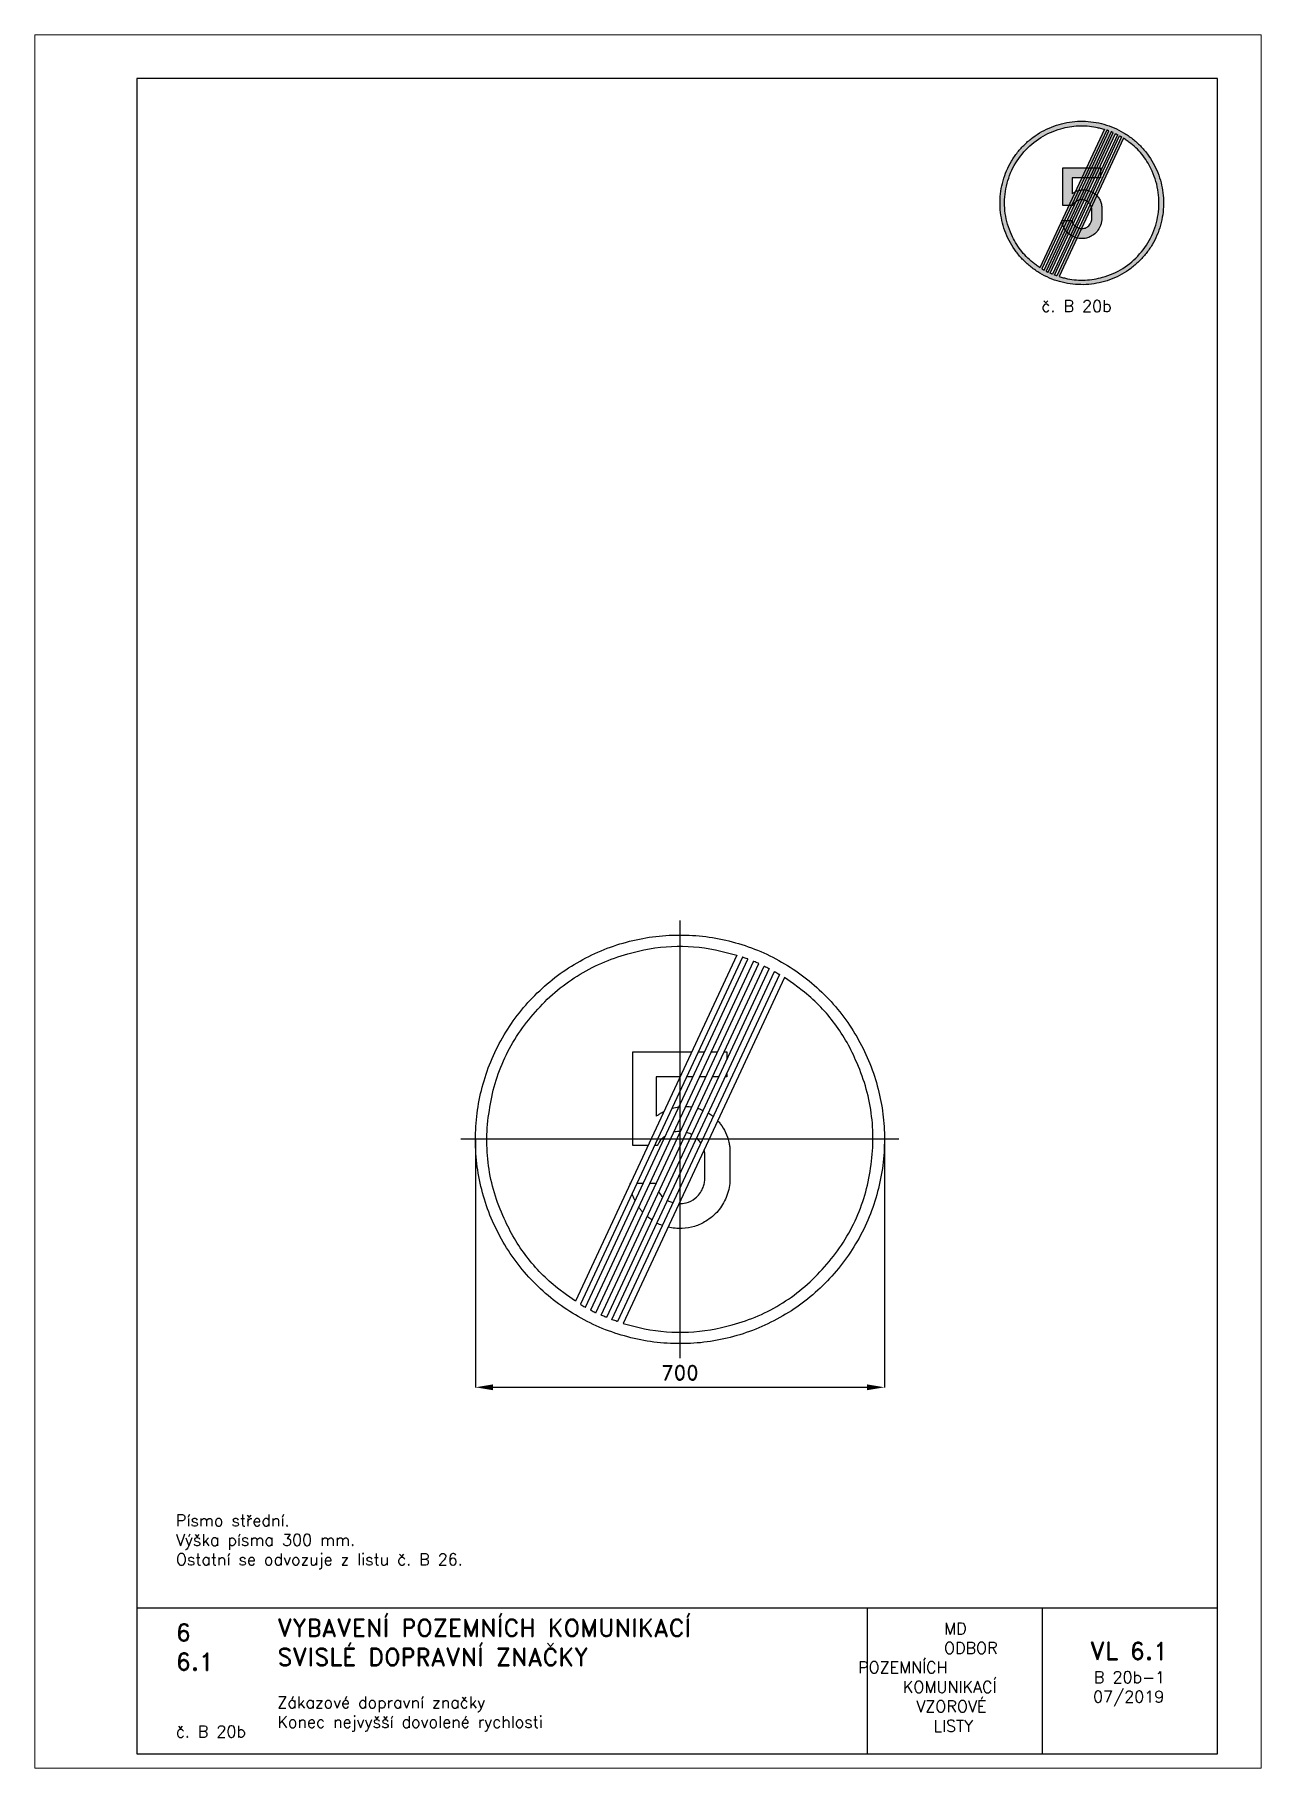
# Paper-space layout 'B 20b-1' of a CAD drawing. Header units: millimetres. Extents: x 0 to 210, y 0 to 297.
# The model-space entities are those that its viewports show. They can reach past a viewport. Long polylines and large blocks are cut down to what shows.
import ezdxf

# ---------------------------------------------------------------- set-up
doc = ezdxf.new("R2010")
doc.units = ezdxf.units.MM
doc.header["$LTSCALE"] = 5
doc.linetypes.add('ČERCHOVANÁX2', pattern=[2, 1, -0.5, 0, -0.5])
for name, color, linetype in [('Kóty', 2, 'Continuous'), ('Rozpiska', 7, 'Continuous'), ('Značka', 7, 'Continuous')]:
    doc.layers.add(name, color=color, linetype=linetype)
doc.layers.add('Rámeček', color=6, linetype='Continuous', plot=False)
doc.styles.get("Standard").update_dxf_attribs({"font": 'romand.shx', "height": 25})
doc.dimstyles.get("Standard").update_dxf_attribs({"dimtxt": 25, "dimasz": 30, "dimexe": 0.18, "dimexo": 0.0625, "dimgap": 12.5, "dimtad": 1, "dimdec": 0, "dimzin": 0, "dimdsep": 46, "dimtxsty": 'Standard', "dimcen": 0.09, "dimadec": 0, "dimazin": 0, "dimtfac": 1, "dimtdec": 0, "dimtofl": 0, "dimtmove": 0, "dimatfit": 3, "dimfxl": 1, "dimtolj": 1, "dimtzin": 0, "dimarcsym": 0})

psp = doc.layouts.new('B 20b-1')

# ---------------------------------------------------------------- texts
at = {"layer": 'Rozpiska', "color": 7, "attachment_point": 1}
for s, width, heights, insert, char_height in [('\\pi7.08671;{\\C6;č. B 20b}', 27.98293665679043, [2.666666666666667], (165.2758677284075, 251.5084026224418), 2), ('Písmo střední.\\PVýška písma 300 mm.{\\H1.83333x; }\\POstatní se odvozuje z listu č. B 26. {\\H1.55556x; }', 155.5010732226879, [0], (24.16971776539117, 43.46028045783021), 2), ('6', 149.04217740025, [0], (24.16971776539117, 24.77143633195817), 3), ('{\\C6;VYBAVENÍ POZEMNÍCH KOMUNIKACÍ\\P}SVISLÉ DOPRAVNÍ ZNAČKY{\\H1.34524x; }', 149.04217740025, [0], (41.56166878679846, 25.56072462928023), 3), ('\\pi14.7414;{\\C6;MD\\P\\pi2.36044;}ODBOR POZEMNÍCH{\\H1.57143x; }\\P\\pi7.69378;KOMUNIKACÍ{\\H1.5x; }\\P\\pi9.97949;{\\C6;VZOROVÉ\\H1.47619x; \\H0.67742x;\\P\\pi12.93187;LISTY\\H1.26984x; }', 33.10184048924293, [0], (140.9534725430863, 24.94523992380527), 2), ('\\pi1.03113;{\\H1.5x;\\C6;VL 6.1\\P\\pi1.69776;\\H0.66667x;B 20b-1\\H1.66666x; \\H0.6x;\\P\\pi1.5549;07/2019\\H1.80159x; }', 16.06225436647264, [0], (179.6550617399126, 21.60975232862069), 2), ('6.1', 149.04217740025, [0], (24.16971776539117, 19.77734483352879), 3), ('{\\C6;Zákazové dopravní značky\\P}Konec nejvyšší dovolené rychlosti{\\H1.83333x; }', 149.04217740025, [0], (41.56166878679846, 12.28505153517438), 2), ('{\\C6;č. B 20b}', 21.57220710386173, [2.666666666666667], (24.16971776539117, 7.302420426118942), 2)]:
    psp.add_mtext_dynamic_manual_height_columns(s, width=width, gutter_width=100, heights=heights, dxfattribs=dict(at, insert=insert, char_height=char_height))

msp = doc.modelspace()

# ---------------------------------------------------------------- blocks, each defined once
blk = doc.blocks.new('*D2')
at = {"layer": 'Defpoints', "color": 0, "transparency": 16777216}
for p in [(-350.0407403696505, 0), (349.9689999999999, -3.464999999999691), (349.9689999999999, -424.8172426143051)]:
    blk.add_point(p, dxfattribs=at)
at = {"layer": 'Kóty', "color": 0, "lineweight": -2, "transparency": 16777216}
for p, q in [((-350.0407403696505, -0.0625), (-350.0407403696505, -424.9972426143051)), ((349.9689999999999, -3.527499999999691), (349.9689999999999, -424.9972426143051)), ((-320.0407403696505, -424.8172426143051), (319.9689999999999, -424.8172426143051))]:
    blk.add_line(p, q, dxfattribs=at)
at = {"layer": 'Kóty', "color": 0, "transparency": 16777216}
for points in [[(-320.0407403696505, -419.8172426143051), (-320.0407403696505, -429.8172426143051), (-350.0407403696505, -424.8172426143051)], [(319.9689999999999, -419.8172426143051), (319.9689999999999, -429.8172426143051), (349.9689999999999, -424.8172426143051)]]:
    blk.add_solid(points, dxfattribs=at)
at = {"layer": 'Kóty', "color": 0, "transparency": 16777216, "insert": (-0.03587018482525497, -399.8172426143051), "char_height": 25, "attachment_point": 5}
blk.add_mtext('\\A1;700', dxfattribs=at)

# ---------------------------------------------------------------- dimensions: what is measured, and where the dimension line sits
at = {"layer": 'Kóty'}
dim = msp.add_linear_dim(base=(349.9689999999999, -424.8172426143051), p1=(-350.0407403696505, 0), p2=(349.9689999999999, -3.464999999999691), dimstyle='Standard', dxfattribs=at)
dim.commit()
dim.dimension.update_dxf_attribs({"geometry": '*D2', "text_midpoint": (-0.03587018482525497, -399.8172426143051)})

# ---------------------------------------------------------------- linework, layer by layer
at = {"layer": 'Značka', "color": 6, "linetype": 'ČERCHOVANÁX2', "lineweight": 25, "ltscale": 5}
for p, q in [((0, 375), (0, -375)), ((375.0000000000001, 0), (-375, 0))]:
    msp.add_line(p, q, dxfattribs=at)
at = {"layer": 'Značka', "color": 5}
for points in [[(349.9879999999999, -0.02999999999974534, -0.00162509), (349.9799999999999, -2.319999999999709), (349.958, -4.609999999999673, -0.0321675), (346.474, -50.23999999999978, -0.0357231), (336.8469999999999, -95.02999999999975, -0.0366652), (321.8149999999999, -138.29, -0.0347532), (300.7799999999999, -178.9799999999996, -0.0340411), (274.9499999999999, -216.8000000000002, -0.034446), (244.2149999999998, -250.7399999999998, -0.0345657), (209.4989999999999, -280.5900000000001, -0.03442290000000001), (171.0049999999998, -305.3999999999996, -0.0343894), (129.737, -325.25, -0.0344172), (86.14199999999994, -339.2599999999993, -0.0344247), (41.14399999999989, -347.75, -0.0344022), (-4.592999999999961, -350, -0.0344081), (-50.25600000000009, -346.5599999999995, -0.0344068), (-95.01600000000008, -336.8899999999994, -0.0344078), (-138.2320000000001, -321.75, -0.0344122), (-178.965, -300.8199999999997, -0.0344031), (-216.7880000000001, -275.0099999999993, -0.0344162), (-250.7180000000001, -244.2599999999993, -0.0344241), (-280.5718000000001, -209.5299999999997, -0.03441), (-305.3856000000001, -171.0500000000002, -0.0344148), (-325.2355000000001, -129.7799999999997, -0.0344182), (-339.2428000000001, -86.17999999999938, -0.0344143), (-347.73586, -41.1899999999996, -0.0344166), (-349.9820100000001, 4.550000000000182, -0.0344157), (-346.5393700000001, 50.21000000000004, -0.0344143), (-336.8713, 94.97000000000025, -0.0344185), (-321.7276000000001, 138.1900000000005, -0.0344206), (-300.8042, 178.9200000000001, -0.0344139), (-274.9915000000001, 216.75, -0.0344133), (-244.239, 250.6799999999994, -0.0344027), (-209.5160000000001, 280.5299999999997, -0.0344209), (-171.0290000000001, 305.3400000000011, -0.0344083), (-129.763, 325.1899999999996, -0.0344166), (-86.16600000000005, 339.1999999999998, -0.0344221), (-41.16800000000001, 347.6899999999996, -0.0344238), (4.568999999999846, 349.9399999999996, -0.0344187), (50.23200000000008, 346.5000000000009, -0.0344057), (94.99199999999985, 336.8300000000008, -0.0344279), (138.208, 321.6799999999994, -0.034446), (178.9409999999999, 300.7600000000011, -0.03442990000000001), (216.763, 274.9499999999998, -0.034407), (250.6940000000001, 244.1999999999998, -0.0344024), (280.554, 209.4700000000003, -0.0344901), (305.3619999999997, 170.9900000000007, -0.0344124), (325.1909999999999, 129.7300000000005, -0.03407619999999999), (339.2190000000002, 86.11999999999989, -0.0327913), (347.497, 43.35000000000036, -0.0342656), (349.9879999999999, -0.02999999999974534)], [(97.3649999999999, 315.2799999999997), (-178.957, -277.3000000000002), (-194.4130000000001, -266.3899999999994), (-209.5200000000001, -254.9899999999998, -0.0609735), (-262.2657, -201.1999999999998, -0.061376), (-300.7810000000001, -135.8199999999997, -0.0762987), (-327.6659000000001, -45.31999999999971, -0.0762487), (-326.3295000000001, 49.13000000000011, -0.07607660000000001), (-299.7148000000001, 139.7800000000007, -0.0758456), (-247.4250000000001, 218.3400000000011, -0.07553560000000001), (-175.9100000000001, 279.8000000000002, -0.07422260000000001), (-89.32400000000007, 317.6500000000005, -0.0613582), (-14.36900000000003, 330.6099999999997, -0.0667617), (60.63299999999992, 324.3499999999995), (79.082, 320.1400000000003), (97.3649999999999, 315.2799999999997)], [(178.9330000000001, 277.2400000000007), (-97.38900000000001, -315.3400000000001), (-79.09600000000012, -320.1599999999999), (-60.65700000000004, -324.4099999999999, 0.0609832), (14.45699999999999, -330.2399999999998, 0.0613746), (89.29999999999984, -317.71, 0.0762959), (175.9039999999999, -280.1399999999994, 0.07624539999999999), (247.401, -218.3999999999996, 0.07607660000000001), (299.7309999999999, -139.75, 0.0758451), (326.3059999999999, -49.1899999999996, 0.07553689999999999), (327.4119999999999, 45.09000000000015, 0.0742174), (300.7569999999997, 135.7600000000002, 0.0613706), (262.5029999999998, 201.5, 0.0667497), (209.496, 254.9299999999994), (194.4129999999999, 266.3599999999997), (178.9330000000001, 277.2400000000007)], [(0.3333485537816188, 107.1929999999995), (-40.5590000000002, 107.1929999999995), (-40.5590000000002, 39.69299999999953, -0.00507241), (-35.60900000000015, 43.06099999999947, -0.0152283), (-30.52800000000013, 46.22399999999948, -0.01235716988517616), (-27.27121212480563, 47.99427327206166, -0.01235716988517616)], [(64.54602903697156, 31.93404805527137, -0.02462299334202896), (69.0659999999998, 26.50499999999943, -0.0596448), (78.16599999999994, 11.72499999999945, -0.05379580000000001), (83.72199999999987, -4.71300000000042, -0.024802), (85.02599999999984, -11.41200000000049, -0.0337621), (85.53499999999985, -18.18200000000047), (85.53899999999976, -19.08800000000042), (85.53499999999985, -19.99500000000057), (85.53499999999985, -68.15100000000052), (85.48799999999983, -70.29200000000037), (85.40999999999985, -72.43200000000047, -0.0453249), (83.48299999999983, -86.14500000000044, -0.0436731), (79.12899999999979, -99.40100000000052, -0.0808702), (65.14499999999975, -122.6100000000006, -0.0845322), (44.47199999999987, -140.0880000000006, -0.06981369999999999), (24.96599999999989, -149.1580000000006, -0.0667845), (3.690999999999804, -152.6510000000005, -0.07219826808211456), (-20.50234031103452, -150.4544794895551)], [(-13.74627571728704, 53.33660080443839, -0.04196443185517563), (-1.588930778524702, 55.74278461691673, -0.04196443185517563)], [(9.749706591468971, 56.3972730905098, -0.02843169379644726), (18.07899999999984, 55.76599999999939, -0.007703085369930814), (20.33239213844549, 55.43220244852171, -0.007703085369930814)], [(30.27540285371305, 53.08723313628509, -0.02319325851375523), (36.72199999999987, 50.75499999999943, -0.01072248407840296), (39.66211107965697, 49.55760096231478)], [(48.55735318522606, 44.97358856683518, -0.0247201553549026), (54.6239999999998, 40.88599999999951, -0.009919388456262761), (56.87222549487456, 39.13880915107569)], [(-24.84854482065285, 5.86198629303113, 0.0318991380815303), (-29.02900000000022, 2.683999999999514, 0.10368), (-37.3090000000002, -8.08800000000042, 0.00951319), (-37.96600000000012, -9.40900000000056, 0.00316587), (-38.59000000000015, -10.74500000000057), (-43.62800269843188, -10.74500000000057)], [(0.7903869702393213, 13.52454557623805, 0.01814818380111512), (-2.04300000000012, 13.47399999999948, 0.0527781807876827), (-10.91936796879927, 12.07254176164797)], [(20.34910281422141, 8.140947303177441, 0.05128383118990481), (12.9409999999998, 11.34899999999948, 0.0124500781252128), (11.08985249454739, 11.94399044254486, 0.0124500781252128)], [(35.73843679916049, -6.182768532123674, 0.0215911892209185), (33.4409999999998, -3.182000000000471, 0.0388367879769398), (28.564864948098, 2.099219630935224, 0.0388367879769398)], [(-1.567757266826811, -109.848754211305, 0.06856522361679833), (10.44899999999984, -108.6730000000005, 0.116975), (26.25399999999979, -100.8700000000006, 0.0723163), (33.62699999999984, -93.40400000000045, 0.05881090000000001), (38.84699999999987, -84.24500000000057, 0.0438566), (41.49499999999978, -76.65500000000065, 0.050817), (42.65999999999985, -68.77600000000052, 0.010898), (42.73799999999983, -66.65300000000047), (42.75399999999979, -64.52600000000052), (42.75399999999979, -28.15100000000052, 0.00854868), (42.42799999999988, -23.91800000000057, 0.0259601), (41.8159999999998, -19.74500000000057, 0.01457319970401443), (41.34756245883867, -17.81569074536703, 0.01457319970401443)], [(-85.39632693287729, -76.65660697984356, -0.001211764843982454), (-85.5590000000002, -75.21300000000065), (-84.7231682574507, -75.21300000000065)], [(-42.34000000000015, -75.21300000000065), (-41.8130000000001, -77.1380000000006, 0.001663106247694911), (-41.68967422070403, -77.57356912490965, 0.001663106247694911)], [(-76.83316389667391, -105.6202719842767, -0.01552450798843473), (-78.9340000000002, -100.9630000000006, -0.02673216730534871), (-81.98234697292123, -92.99619587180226, -0.02673216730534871)], [(-63.74976891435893, -124.8812466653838, -0.01629423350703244), (-67.09600000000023, -120.9650000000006, -0.01834157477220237), (-70.69762565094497, -116.1216453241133)], [(-36.38614831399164, -89.86787248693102, 0.0004554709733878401), (-36.34000000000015, -89.94400000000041, 0.0703707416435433), (-29.37465932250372, -98.49142227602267)], [(-21.20213854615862, -104.6273090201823, 0.01706190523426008), (-18.9820000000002, -105.7640000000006, 0.04638329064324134), (-11.89190962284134, -108.3264246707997)], [(-47.93951891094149, -138.3036746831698, -0.007834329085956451), (-49.99600000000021, -136.8380000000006, -0.02432888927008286), (-56.12265167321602, -132.1926290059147, -0.02432888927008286)], [(-30.17315289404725, -147.5306960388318, -0.03106050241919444), (-39.32072901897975, -143.4830594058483, -0.03106050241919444)]]:
    msp.add_lwpolyline(points, format="xyb", dxfattribs=at)
for points in [[(106.9449999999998, 312.1600000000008), (-170.4100000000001, -282.6300000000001), (-169.98, -282.8899999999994), (-169.5490000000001, -283.1499999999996), (-167.823, -284.1799999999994), (-166.091, -285.1899999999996), (-164.3530000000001, -286.1999999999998), (-162.6080000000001, -287.1899999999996), (-162.1700000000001, -287.4399999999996), (-161.7330000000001, -287.6899999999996), (116.3939999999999, 308.7600000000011), (115.9239999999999, 308.9299999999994), (115.4529999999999, 309.1099999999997), (113.5699999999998, 309.8100000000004), (111.6819999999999, 310.4900000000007), (109.7899999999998, 311.170000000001), (107.8939999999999, 311.8300000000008), (107.419, 311.9900000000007), (106.9449999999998, 312.1600000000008)], [(125.7129999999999, 305.0800000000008), (-152.926, -292.46), (-152.4830000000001, -292.6899999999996), (-152.0390000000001, -292.9299999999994), (-150.2610000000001, -293.8400000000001), (-148.4760000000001, -294.75), (-146.687, -295.6399999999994), (-144.8910000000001, -296.5299999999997), (-144.441, -296.75), (-143.9920000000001, -296.96), (134.9039999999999, 301.1300000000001), (134.448, 301.3300000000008), (133.9910000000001, 301.54), (132.16, 302.3499999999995), (130.324, 303.1400000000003), (128.4829999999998, 303.9299999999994), (126.638, 304.6999999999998), (126.176, 304.8900000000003), (125.7129999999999, 305.0800000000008)], [(152.9019999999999, 292.4000000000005), (-125.7370000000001, -305.1399999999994), (-126.2, -304.9499999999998), (-126.662, -304.7599999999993), (-128.5070000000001, -303.9899999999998), (-130.3480000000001, -303.1999999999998), (-132.1840000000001, -302.4099999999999), (-134.015, -301.5999999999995), (-134.4720000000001, -301.3899999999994), (-134.928, -301.1899999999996), (143.968, 296.9000000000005), (144.417, 296.6899999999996), (144.8669999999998, 296.4700000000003), (146.6619999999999, 295.5800000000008), (148.4519999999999, 294.6899999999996), (150.237, 293.7799999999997), (152.015, 292.8699999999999), (152.4589999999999, 292.6300000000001), (152.9019999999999, 292.4000000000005)], [(170.3860000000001, 282.5700000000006), (-106.9690000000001, -312.2199999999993), (-107.4430000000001, -312.0500000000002), (-107.918, -311.8899999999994), (-109.8140000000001, -311.2299999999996), (-111.706, -310.5500000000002), (-113.5940000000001, -309.8699999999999), (-115.4770000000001, -309.1700000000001), (-115.948, -308.9899999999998), (-116.418, -308.8199999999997), (161.7089999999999, 287.6300000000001), (162.1459999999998, 287.3800000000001), (162.5839999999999, 287.1300000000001), (164.3280000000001, 286.1400000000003), (166.0670000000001, 285.1300000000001), (167.7999999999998, 284.1199999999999), (169.5249999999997, 283.0900000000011), (169.956, 282.8300000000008), (170.3860000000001, 282.5700000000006)], [(-54.66152814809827, -10.74500000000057), (-80.71500000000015, -10.74500000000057), (-80.71500000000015, 149.9739999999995), (20.28226934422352, 149.9739999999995)], [(31.31646214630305, 149.9739999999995), (42.35145859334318, 149.9739999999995)], [(53.38548931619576, 149.9739999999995), (64.41828083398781, 149.9739999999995)], [(75.45477674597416, 149.9739999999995), (80.00399999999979, 149.9739999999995), (80.00399999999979, 136.0705883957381)], [(22.40250866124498, 107.1929999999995), (11.36736371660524, 107.1929999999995)], [(44.46902607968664, 107.1929999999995), (33.43627242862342, 107.1929999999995)], [(66.53808583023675, 107.1929999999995), (55.50552199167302, 107.1929999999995)], [(80.00399999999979, 112.4116743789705), (80.00399999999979, 107.1929999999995), (77.57051144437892, 107.1929999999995)], [(-73.68991049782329, -75.21300000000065), (-62.65413240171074, -75.21300000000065)], [(-51.62150685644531, -75.21300000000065), (-42.34000000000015, -75.21300000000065)]]:
    msp.add_lwpolyline(points, dxfattribs=at)

msp.set_redraw_order([(e.dxf.handle, doc.entitydb.next_handle()) for e in msp.query("TEXT MTEXT ATTDEF DIMENSION ARC_DIMENSION")])  # texts and dimensions are drawn at this point

# ---------------------------------------------------------------- hatches: boundary and pattern name
at = {"layer": 'Značka'}
h = psp.add_hatch(color=7, dxfattribs=at)
h.dxf.hatch_style = 1
edge = h.paths.add_edge_path(flags=16)
edge.add_line((186.4247501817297, 279.2630203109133), (175.3718701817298, 255.5599963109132))
edge.add_arc((188.0018566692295, 301.9526978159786), 48.08117419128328, 254.7708273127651, 255.6726192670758)
edge.add_arc((180.0723299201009, 270.9066214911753), 16.03844881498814, 255.6732382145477, 258.3773818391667)
edge.add_arc((179.2955580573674, 267.353214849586), 12.40149140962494, 258.5850966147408, 272.5425766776)
edge.add_arc((179.3098112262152, 267.3632510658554), 12.41089413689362, 272.4747852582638, 286.5227976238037)
edge.add_arc((179.6756449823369, 267.5009595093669), 12.44498316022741, 284.7274741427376, 302.1799199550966)
edge.add_arc((179.683741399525, 267.5247517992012), 12.4608237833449, 302.0901474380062, 319.5314738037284)
edge.add_arc((179.9311933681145, 267.8491792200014), 12.4897815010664, 317.6621566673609, 335.0640174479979)
edge.add_arc((179.9169131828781, 267.8782996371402), 12.51502440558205, 334.9706907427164, 352.3197772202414)
edge.add_arc((179.9310311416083, 268.2370233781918), 12.55406261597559, 350.6884446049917, 367.9674131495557)
edge.add_arc((179.6820457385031, 268.2187125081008), 12.8031931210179, 7.894120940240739, 24.87230004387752)
edge.add_arc((179.8597817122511, 268.708788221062), 12.44131713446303, 23.16871770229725, 37.21609076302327)
edge.add_arc((180.7391223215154, 269.3969765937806), 11.32482494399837, 37.13412731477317, 52.41046738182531)
edge.add_arc((178.8345879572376, 267.3652476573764), 14.09911759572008, 51.3139927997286, 54.39029345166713)
edge.add_arc((162.4265039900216, 244.4572006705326), 42.2771912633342, 54.38846180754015, 55.41414566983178)
edge = h.paths.add_edge_path(flags=16)
edge.add_line((183.1620301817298, 280.7844603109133), (172.1091501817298, 257.0814203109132))
edge.add_arc((199.5376807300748, 296.588602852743), 48.09513239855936, 234.3274587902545, 235.2290307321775, ccw=False)
edge.add_arc((180.8439365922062, 270.5470786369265), 16.03866575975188, 231.6231309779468, 234.32725168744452, ccw=False)
edge.add_arc((178.6211795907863, 267.6675805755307), 12.40142510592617, 217.4569824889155, 231.4144625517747, ccw=False)
edge.add_arc((178.6196055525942, 267.6850823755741), 12.41082849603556, 203.4775283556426, 217.5255407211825, ccw=False)
edge.add_arc((178.4900306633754, 268.0537733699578), 12.44496869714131, 187.8199683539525, 205.2723913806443, ccw=False)
edge.add_arc((178.5032209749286, 268.0753511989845), 12.46098762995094, 170.4687964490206, 187.9100088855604, ccw=False)
edge.add_arc((178.5925130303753, 268.4733919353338), 12.48978154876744, 154.9359098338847, 172.3377250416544, ccw=False)
edge.add_arc((178.6240585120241, 268.4810796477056), 12.51511628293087, 137.6799990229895, 155.0289715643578, ccw=False)
edge.add_arc((178.8897287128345, 268.7227505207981), 12.55393487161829, 122.03297767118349, 139.3121057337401, ccw=False)
edge.add_arc((179.0356131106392, 268.5201457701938), 12.80308002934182, 105.1272699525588, 122.1055174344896, ccw=False)
edge.add_arc((179.2970729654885, 268.9711179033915), 12.44147192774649, 92.7845068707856, 106.8318570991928, ccw=False)
edge.add_arc((179.2588135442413, 270.0870781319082), 11.32498197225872, 77.5893136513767, 92.86544836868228, ccw=False)
edge.add_arc((178.9267493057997, 267.3219093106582), 14.09948634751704, 75.61023169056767, 78.68648651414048, ccw=False)
edge.add_arc((171.9307128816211, 240.0478831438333), 42.25649308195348, 74.58615062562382, 75.61226992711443, ccw=False)
h.paths.add_polyline_path([(186.0828701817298, 279.4763403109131), (174.9886701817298, 255.6847683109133), (174.9697101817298, 255.6913003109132), (174.9507101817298, 255.6978443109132), (174.8748701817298, 255.7243323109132), (174.7991901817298, 255.7513043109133), (174.7236701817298, 255.7786963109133), (174.6483501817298, 255.8066083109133), (174.6295101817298, 255.8136523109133), (174.6107101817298, 255.8207203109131), (185.7357901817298, 279.6785003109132), (185.7532701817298, 279.6686203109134), (185.7707901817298, 279.6587403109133), (185.8405501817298, 279.6189803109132), (185.9101101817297, 279.5787403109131), (185.9794301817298, 279.5381003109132), (186.0484301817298, 279.4970203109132), (186.0656701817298, 279.4867003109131)], flags=16)
h.paths.add_polyline_path([(185.3835101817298, 279.8695403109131), (174.2379501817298, 255.9677523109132), (174.2194301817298, 255.9753963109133), (174.2009501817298, 255.9830563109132), (174.1271501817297, 256.0139843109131), (174.0535101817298, 256.0453843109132), (173.9800701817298, 256.0771923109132), (173.9068301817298, 256.1095003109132), (173.8885501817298, 256.1176443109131), (173.8703101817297, 256.1258083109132), (185.0261501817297, 280.0495803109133), (185.0441101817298, 280.0408203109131), (185.0621101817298, 280.0320603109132), (185.1339101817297, 279.9967403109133), (185.2055101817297, 279.9609403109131), (185.2769101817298, 279.9247403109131), (185.3480301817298, 279.8880203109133), (185.3657901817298, 279.8788203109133)], flags=16)
h.paths.add_polyline_path([(184.2959501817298, 280.3767003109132), (173.1503901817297, 256.4748923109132), (173.1681101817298, 256.4656403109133), (173.1858701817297, 256.4564043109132), (173.2569901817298, 256.4197323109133), (173.3283901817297, 256.3835203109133), (173.3999501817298, 256.3476963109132), (173.4717901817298, 256.3123683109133), (173.4897901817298, 256.3036043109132), (173.5077501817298, 256.2948563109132), (184.6635901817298, 280.2186203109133), (184.6453501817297, 280.2267803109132), (184.6270701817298, 280.2349403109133), (184.5538301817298, 280.2672203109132), (184.4803901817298, 280.2990603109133), (184.4067501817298, 280.3304603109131), (184.3329501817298, 280.3613803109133), (184.3144701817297, 280.3690603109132)], flags=16)
h.paths.add_polyline_path([(183.5452301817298, 280.6596603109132), (172.4510301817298, 256.8681003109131), (172.4682301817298, 256.8577483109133), (172.4854701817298, 256.8474123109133), (172.5545101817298, 256.8063363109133), (172.6237901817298, 256.7657083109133), (172.6933101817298, 256.7254603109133), (172.7631101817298, 256.6856923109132), (172.7806301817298, 256.6758163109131), (172.7981101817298, 256.6659563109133), (183.9231901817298, 280.5237403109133), (183.9043901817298, 280.5307803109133), (183.8855501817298, 280.5378203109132), (183.8102301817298, 280.5657403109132), (183.7347101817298, 280.5931403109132), (183.6590301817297, 280.6201403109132), (183.5831901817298, 280.6465803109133), (183.5641901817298, 280.6531403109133)], flags=16)
edge = h.paths.add_edge_path()
edge.add_line((193.2669501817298, 268.1722203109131), (193.2666301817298, 268.0805803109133))
edge.add_line((193.2666301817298, 268.0805803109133), (193.2657501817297, 267.9889803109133))
edge.add_arc((179.0265992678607, 268.15839697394), 14.24015873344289, 351.94860040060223, 359.31833001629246, ccw=False)
edge.add_arc((180.40996207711, 267.9594588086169), 12.84256882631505, 343.77938978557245, 351.9629725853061, ccw=False)
edge.add_arc((180.6588736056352, 267.601032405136), 12.50645970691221, 336.638042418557, 345.0376452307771, ccw=False)
edge.add_arc((180.0250781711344, 267.8732028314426), 13.19622151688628, 328.6826544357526, 336.6444113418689, ccw=False)
edge.add_arc((179.683792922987, 267.8372648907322), 13.47070968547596, 321.7696593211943, 329.5677897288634, ccw=False)
edge.add_arc((179.8136698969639, 267.7328539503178), 13.30407557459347, 313.8838046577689, 321.7767515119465, ccw=False)
edge.add_arc((179.7128794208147, 267.5799833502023), 13.26496488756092, 306.737903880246, 314.65532127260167, ccw=False)
edge.add_arc((179.6790439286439, 267.6219684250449), 13.31884992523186, 298.8598164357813, 306.746514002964, ccw=False)
edge.add_arc((179.51701341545, 267.5465134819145), 13.33216589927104, 291.7479805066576, 299.626208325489, ccw=False)
edge.add_arc((179.519966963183, 267.5344383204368), 13.31985596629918, 283.8704907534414, 291.75542569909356, ccw=False)
edge.add_arc((179.3487927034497, 267.4894790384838), 13.31841865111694, 276.7456039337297, 284.631797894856, ccw=False)
edge.add_arc((179.346650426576, 267.4917856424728), 13.3209610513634, 268.86897464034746, 276.75358910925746, ccw=False)
edge.add_arc((179.1695878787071, 267.494592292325), 13.32144919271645, 261.7462275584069, 269.63063600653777, ccw=False)
edge.add_arc((179.1677454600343, 267.494283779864), 13.32087950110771, 253.8691964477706, 261.7538795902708, ccw=False)
edge.add_arc((178.9973476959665, 267.5425071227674), 13.32103961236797, 246.7462597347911, 254.6308970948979, ccw=False)
edge.add_arc((178.9957037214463, 267.5432537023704), 13.32107661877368, 238.8693866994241, 246.754024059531, ccw=False)
edge.add_arc((178.8435153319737, 267.6334599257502), 13.32078711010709, 231.7456924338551, 239.630329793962, ccw=False)
edge.add_arc((178.8420686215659, 267.6349988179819), 13.32109998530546, 223.8700624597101, 231.7546769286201, ccw=False)
edge.add_arc((178.718739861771, 267.7615952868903), 13.32109763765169, 216.745676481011, 224.6302451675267, ccw=False)
edge.add_arc((178.7176888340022, 267.7630740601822), 13.32114027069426, 208.8688630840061, 216.7534775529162, ccw=False)
edge.add_arc((178.6309849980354, 267.9175820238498), 13.32098704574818, 201.7463457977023, 209.6309144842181, ccw=False)
edge.add_arc((178.6302564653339, 267.919213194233), 13.32091482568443, 193.8694089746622, 201.7540234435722, ccw=False)
edge.add_arc((178.5868749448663, 268.0908192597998), 13.32110974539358, 186.7461469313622, 194.6307385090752, ccw=False)
edge.add_arc((178.5865197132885, 268.0925810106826), 13.32096404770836, 178.8692370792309, 186.753851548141, ccw=False)
edge.add_arc((178.5889737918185, 268.2696233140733), 13.32110056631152, 171.7461869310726, 179.6308013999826, ccw=False)
edge.add_arc((178.589126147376, 268.2713860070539), 13.32099841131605, 163.8691696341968, 171.7537841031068, ccw=False)
edge.add_arc((178.6373100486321, 268.4417971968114), 13.32111683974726, 156.7462826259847, 164.6308742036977, ccw=False)
edge.add_arc((178.6379491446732, 268.4434844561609), 13.32103800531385, 148.8693752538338, 156.7540355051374, ccw=False)
edge.add_arc((178.7281578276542, 268.5956769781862), 13.32074849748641, 141.7456809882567, 149.6303412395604, ccw=False)
edge.add_arc((178.7298720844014, 268.5969719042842), 13.32129305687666, 133.8701196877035, 141.7546197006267, ccw=False)
edge.add_arc((178.8561056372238, 268.7207574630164), 13.32071082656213, 126.7457403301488, 134.6305608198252, ccw=False)
edge.add_arc((178.857861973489, 268.7214936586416), 13.32117179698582, 118.86907340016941, 126.75368786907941, ccw=False)
edge.add_arc((179.0125422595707, 268.807784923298), 13.32146303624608, 111.746595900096, 119.630889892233, ccw=False)
edge.add_arc((179.0140217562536, 268.8084121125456), 13.32142873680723, 103.86921183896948, 111.75350583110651, ccw=False)
edge.add_arc((179.1856106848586, 268.851883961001), 13.32153127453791, 96.74619906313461, 104.63053883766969, ccw=False)
edge.add_arc((179.1872825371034, 268.8523441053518), 13.32127082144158, 88.86914118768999, 96.75357252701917, ccw=False)
edge.add_arc((179.3642661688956, 268.8504206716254), 13.32087676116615, 81.74566909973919, 89.63042091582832, ccw=False)
edge.add_arc((179.3661933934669, 268.8502957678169), 13.32072382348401, 73.86917512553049, 81.75394983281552, ccw=False)
edge.add_arc((179.536452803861, 268.801878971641), 13.32110708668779, 66.74591693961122, 74.63053140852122, ccw=False)
edge.add_arc((179.5384365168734, 268.8014119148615), 13.32075316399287, 58.869751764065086, 66.75454936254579, ccw=False)
edge.add_arc((179.6905245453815, 268.7112129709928), 13.32050927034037, 51.74573345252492, 59.630325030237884, ccw=False)
edge.add_arc((179.6891445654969, 268.7063788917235), 13.32515988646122, 43.87154939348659, 51.75394341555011, ccw=False)
edge.add_arc((179.813591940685, 268.580279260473), 13.3240166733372, 36.74943163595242, 44.63335936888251, ccw=False)
edge.add_arc((179.8402938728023, 268.5978677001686), 13.29209816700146, 28.85665956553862, 36.75754963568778, ccw=False)
edge.add_arc((179.9067630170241, 268.4335327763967), 13.31435725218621, 21.729029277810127, 29.614101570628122, ccw=False)
edge.add_arc((179.7731082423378, 268.3787206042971), 13.45880770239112, 13.928405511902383, 21.73514322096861, ccw=False)
edge.add_arc((179.972322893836, 268.2411753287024), 13.29979680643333, 7.197822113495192, 14.710136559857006, ccw=False)
edge.add_arc((180.5707534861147, 268.3137772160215), 12.69698581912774, -0.6387958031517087, 7.211138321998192, ccw=False)
h = psp.add_hatch(color=252, dxfattribs=at)
h.dxf.hatch_style = 1
edge = h.paths.add_edge_path()
edge.add_line((177.5738301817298, 265.1647403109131), (177.5949101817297, 265.0877403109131))
edge.add_arc((180.2163790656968, 265.8205656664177), 2.721972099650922, 195.6182078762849, 197.3030699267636)
edge.add_arc((179.4843089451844, 265.5902225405), 1.954523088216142, 197.2390997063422, 211.2763351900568)
edge.add_arc((179.1617493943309, 265.3894566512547), 1.574614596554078, 211.1261559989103, 228.5219555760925)
edge.add_arc((179.1297692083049, 265.2662807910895), 1.46228434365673, 226.2635420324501, 244.8429222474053)
edge.add_arc((179.2012090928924, 265.4167503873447), 1.628850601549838, 244.8183456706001, 261.7538789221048)
edge.add_arc((179.2743815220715, 265.5471882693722), 1.769250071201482, 260.0143274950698, 283.4329154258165)
edge.add_arc((179.3435521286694, 265.3150558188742), 1.527457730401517, 282.9320549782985, 309.6194685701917)
edge.add_arc((179.4380403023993, 265.3019972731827), 1.458569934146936, 307.0866463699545, 323.6315203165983)
edge.add_arc((179.1649323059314, 265.5048009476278), 1.798740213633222, 323.5883554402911, 337.0513136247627)
edge.add_arc((179.1469585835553, 265.5578849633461), 1.836466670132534, 335.7447587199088, 345.7895143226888)
edge.add_arc((179.4040686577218, 265.4933022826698), 1.571370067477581, 345.7709135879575, 357.4073025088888)
edge.add_arc((179.0275576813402, 265.5362445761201), 1.949609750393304, 356.6471036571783, 359.1446424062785)
edge.add_line((180.9769501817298, 265.5071403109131), (180.9775901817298, 265.5922203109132))
edge.add_line((180.9775901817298, 265.5922203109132), (180.9775901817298, 267.0472203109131))
edge.add_arc((176.0197903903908, 266.7505627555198), 4.966667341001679, 3.424297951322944, 5.383463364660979)
edge.add_arc((179.3459266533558, 267.0644127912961), 1.625756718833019, 5.369213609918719, 11.31749427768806)
edge.add_arc((179.6071077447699, 267.1006770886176), 1.362628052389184, 11.97751510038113, 27.60394049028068)
edge.add_arc((179.2618552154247, 266.9223987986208), 1.751188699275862, 27.5388314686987, 39.91203494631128)
edge.add_arc((179.1497487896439, 266.8979530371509), 1.853625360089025, 38.26806965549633, 54.11653162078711)
edge.add_arc((179.3093288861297, 267.1223285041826), 1.578299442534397, 54.03588229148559, 72.45669711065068)
edge.add_arc((179.2702203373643, 267.1524944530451), 1.562013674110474, 70.75510721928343, 93.10140730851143)
edge.add_arc((179.272980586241, 267.0070506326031), 1.707401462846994, 92.92983562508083, 113.759536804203)
edge.add_arc((179.1851264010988, 267.0349906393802), 1.647884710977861, 111.3544977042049, 130.8962668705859)
edge.add_arc((178.9684678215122, 267.2751539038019), 1.324517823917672, 130.6134235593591, 154.2905317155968)
edge.add_arc((179.150402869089, 267.1327627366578), 1.550998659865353, 152.4664235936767, 154.6466203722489)
edge.add_arc((181.9562769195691, 265.7991778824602), 4.657664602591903, 154.6015464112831, 155.3271079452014)
edge.add_line((177.7238301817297, 267.7434603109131), (176.0388301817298, 267.7434603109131))
edge.add_line((176.0388301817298, 267.7434603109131), (176.0388301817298, 274.1722203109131))
edge.add_line((176.0388301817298, 274.1722203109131), (182.4675901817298, 274.1722203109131))
edge.add_line((182.4675901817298, 274.1722203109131), (182.4675901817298, 272.4609803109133))
edge.add_line((182.4675901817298, 272.4609803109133), (177.6450701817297, 272.4609803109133))
edge.add_line((177.6450701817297, 272.4609803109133), (177.6450701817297, 269.7609803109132))
edge.add_arc((184.3837411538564, 260.0699165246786), 11.80366060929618, 123.6502787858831, 124.8127795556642, ccw=False)
edge.add_arc((180.0212624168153, 266.6231830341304), 3.931143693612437, 120.15799389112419, 123.64779342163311, ccw=False)
edge.add_arc((179.543815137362, 267.4224831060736), 3.000192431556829, 108.09710448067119, 119.94287463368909, ccw=False)
edge.add_arc((179.5331027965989, 267.4628904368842), 2.958457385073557, 96.07380182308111, 108.1429891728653, ccw=False)
edge.add_arc((179.6021523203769, 267.4893134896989), 2.940357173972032, 82.40871194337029, 97.46636349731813, ccw=False)
edge.add_arc((179.6023540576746, 267.4720868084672), 2.957407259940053, 67.45374604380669, 82.45667552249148, ccw=False)
edge.add_arc((179.6785228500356, 267.4378220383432), 2.961025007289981, 53.196532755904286, 69.06940005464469, ccw=False)
edge.add_arc((179.7361383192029, 267.5074834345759), 2.870735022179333, 36.9581621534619, 53.28435509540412, ccw=False)
edge.add_arc((179.7428825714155, 267.4175891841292), 2.920379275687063, 24.793774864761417, 38.447180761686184, ccw=False)
edge.add_arc((179.458404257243, 267.2836948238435), 3.234785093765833, 12.516507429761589, 24.833723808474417, ccw=False)
edge.add_arc((179.943059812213, 267.3253196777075), 2.753380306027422, 8.173698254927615, 13.85673285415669, ccw=False)
edge.add_arc((180.6757288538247, 267.4307913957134), 2.013158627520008, 0.4322903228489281, 8.167055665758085, ccw=False)
edge.add_line((182.6888301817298, 267.4459803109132), (182.6889901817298, 267.4097403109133))
edge.add_line((182.6889901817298, 267.4097403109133), (182.6888301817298, 267.3734603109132))
edge.add_line((182.6888301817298, 267.3734603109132), (182.6888301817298, 265.4472203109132))
edge.add_line((182.6888301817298, 265.4472203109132), (182.6869501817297, 265.3615803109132))
edge.add_line((182.6869501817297, 265.3615803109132), (182.6838301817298, 265.2759803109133))
edge.add_arc((179.6260162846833, 265.425999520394), 3.061491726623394, 346.8106701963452, 357.1912675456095, ccw=False)
edge.add_arc((179.4901814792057, 265.4573911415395), 3.200906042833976, 336.8155828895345, 346.81836378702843, ccw=False)
edge.add_arc((179.3017717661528, 265.4509221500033), 3.372505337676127, 319.6830714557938, 338.1769096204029, ccw=False)
edge.add_arc((179.4069302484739, 265.3474019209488), 3.225363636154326, 300.5491663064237, 319.8765709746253, ccw=False)
edge.add_arc((179.3633503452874, 265.1687299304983), 3.096304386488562, 286.9506259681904, 302.92482855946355, ccw=False)
edge.add_arc((179.3198774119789, 265.308491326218), 3.242668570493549, 271.68223409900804, 286.9654191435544, ccw=False)
edge.add_arc((179.2338520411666, 265.4446420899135), 3.38227998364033, 253.7224404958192, 273.0713036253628, ccw=False)
edge.add_arc((179.1794412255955, 265.2952270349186), 3.223619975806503, 233.6244174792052, 253.90640087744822, ccw=False)
edge.add_arc((179.0533322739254, 265.3094191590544), 3.162166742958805, 218.6451668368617, 235.61707791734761, ccw=False)
edge.add_arc((179.1513120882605, 265.3945071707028), 3.291833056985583, 202.5006949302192, 218.7368622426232, ccw=False)
edge.add_arc((179.0272048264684, 265.4335906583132), 3.193225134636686, 195.8081718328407, 204.0009560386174, ccw=False)
edge.add_arc((178.8960405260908, 265.3966463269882), 3.056957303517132, 187.2953692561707, 195.8116276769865, ccw=False)
edge.add_arc((179.8228978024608, 265.5490934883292), 3.99581038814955, 186.6474361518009, 187.775968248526, ccw=False)
edge.add_arc((187.761566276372, 266.4783136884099), 11.9886760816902, 186.2904042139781, 186.6665369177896, ccw=False)
edge.add_line((175.8450701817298, 265.1647403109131), (177.5738301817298, 265.1647403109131))

# ---------------------------------------------------------------- linework, layer by layer
at = {"layer": 'Rozpiska', "color": 7}
for p, q in [((17.5, 27.5), (202.5, 27.5)), ((142.5, 27.5), (142.5, 2.5)), ((172.5, 27.5), (172.5, 2.5))]:
    psp.add_line(p, q, dxfattribs=at)
psp.add_lwpolyline([(17.5, 2.5), (202.5, 2.5), (202.5, 289.5), (17.5, 289.5)], close=True, dxfattribs=at)
at = {"layer": 'Značka', "color": 7}
for points in [[(193.2669501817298, 268.1722203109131), (193.2666301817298, 268.0805803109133), (193.2657501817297, 267.9889803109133, -0.0321676), (193.1263901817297, 266.1639003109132, -0.0357228), (192.7413101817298, 264.3720603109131, -0.0366666), (192.1400301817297, 262.6417403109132, -0.0347537), (191.2986301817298, 261.0141003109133, -0.0340389), (190.2654301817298, 259.5012603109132, -0.0344531), (189.0360301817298, 258.1439803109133, -0.03456), (187.6473901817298, 256.9497043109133, -0.03442580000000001), (186.1076301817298, 255.9572763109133, -0.0343888), (184.4569101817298, 255.1632963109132, -0.0344181), (182.7131101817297, 254.6029883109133, -0.0344236), (180.9131901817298, 254.2632575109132, -0.03441669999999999), (179.0837101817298, 254.1734199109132, -0.0344158), (177.2571901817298, 254.3111275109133, -0.034417), (175.4667901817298, 254.6978483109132, -0.0344168), (173.7381501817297, 255.3035963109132, -0.0344168), (172.1088301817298, 256.1405323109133, -0.0344168), (170.5959101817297, 257.1730403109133, -0.03441669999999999), (169.2387101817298, 258.4031403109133, -0.0344165), (168.0445581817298, 259.7920603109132, -0.03441669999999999), (167.0520061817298, 261.3315403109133, -0.0344165), (166.2580101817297, 262.9821803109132, -0.03441669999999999), (165.6977181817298, 264.7260603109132, -0.0344166), (165.3579957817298, 266.5259803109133, -0.03441669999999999), (165.2681497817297, 268.3554603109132, -0.03441669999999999), (165.4058553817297, 270.1819803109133, -0.03441669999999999), (165.7925781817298, 271.9723803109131, -0.0344166), (166.3983261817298, 273.7010203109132, -0.03441690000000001), (167.2352621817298, 275.3303403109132, -0.03441690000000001), (168.2677701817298, 276.8432603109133, -0.0344162), (169.4978701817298, 278.2004603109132, -0.0344176), (170.8867901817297, 279.3946203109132, -0.03441669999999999), (172.4262701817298, 280.3871803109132, -0.0344153), (174.0769101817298, 281.1811803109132, -0.0344153), (175.8207901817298, 281.7414603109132, -0.03441549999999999), (177.6207101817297, 282.0811803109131, -0.0344159), (179.4501901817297, 282.1710203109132, -0.0344173), (181.2767101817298, 282.0333003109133, -0.0344174), (183.0671101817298, 281.6465803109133, -0.03441669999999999), (184.7957501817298, 281.0408203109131, -0.0344175), (186.4250701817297, 280.2039003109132, -0.0344166), (187.9379501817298, 279.1714203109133, -0.034407), (189.2951901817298, 277.9413003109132, -0.03441369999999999), (190.4895901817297, 276.5522603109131, -0.03448780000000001), (191.4819101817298, 275.0129003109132, -0.0344187), (192.2750701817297, 273.3627403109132, -0.0340765), (192.8361901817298, 271.6183803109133, -0.0327904), (193.1673101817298, 269.9075803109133, -0.0342652), (193.2669501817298, 268.1722203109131)], [(183.1620301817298, 280.7844603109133), (172.1091501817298, 257.0814203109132, -0.00393387), (171.4909101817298, 257.5178923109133, -0.0117995), (170.8866301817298, 257.9736603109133, -0.0609764), (168.7768021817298, 260.1254603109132, -0.0613729), (167.2361901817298, 262.7407403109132, -0.07629810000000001), (166.1607941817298, 266.3605003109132, -0.0762489), (166.2142501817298, 270.1387003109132, -0.076076), (167.2788381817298, 273.7644603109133, -0.0758441), (169.3704301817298, 276.9071403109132, -0.07553760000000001), (172.2310301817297, 279.3652603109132, -0.0742174), (175.6944701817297, 280.8795803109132, -0.06137000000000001), (178.6926701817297, 281.3979003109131, -0.06675360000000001), (181.6927501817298, 281.1474203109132, -0.0134235), (182.4307101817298, 280.9790603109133, -0.00447732), (183.1620301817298, 280.7844603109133)], [(186.4247501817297, 279.2630203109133), (175.3718701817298, 255.5599963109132, 0.00393483), (176.1035901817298, 255.3669643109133, 0.0117996), (176.8411501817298, 255.1970283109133, 0.0609764), (179.8457101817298, 254.9639323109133, 0.0613729), (182.8394301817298, 255.4648443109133, 0.0762982), (186.3035901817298, 256.9677763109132, 0.0762494), (189.1634701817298, 259.4373003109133, 0.0760762), (191.2566701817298, 262.5834203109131, 0.0758446), (192.3196701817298, 266.2057403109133, 0.07553689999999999), (192.3639101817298, 269.9771403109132, 0.07421710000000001), (191.2977101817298, 273.6037003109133, 0.0613701), (189.7675501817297, 276.2335803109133, 0.0667545), (187.6472701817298, 278.3707803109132, 0.0134237), (187.0439501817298, 278.8278603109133, 0.00447542), (186.4247501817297, 279.2630203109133)]]:
    psp.add_lwpolyline(points, format="xyb", dxfattribs=at)
for points in [[(183.5452301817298, 280.6596603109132), (172.4510301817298, 256.8681003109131), (172.4682301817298, 256.8577483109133), (172.4854701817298, 256.8474123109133), (172.5545101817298, 256.8063363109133), (172.6237901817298, 256.7657083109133), (172.6933101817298, 256.7254603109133), (172.7631101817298, 256.6856923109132), (172.7806301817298, 256.6758163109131), (172.7981101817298, 256.6659563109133), (183.9231901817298, 280.5237403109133), (183.9043901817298, 280.5307803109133), (183.8855501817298, 280.5378203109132), (183.8102301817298, 280.5657403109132), (183.7347101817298, 280.5931403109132), (183.6590301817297, 280.6201403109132), (183.5831901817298, 280.6465803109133), (183.5641901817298, 280.6531403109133), (183.5452301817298, 280.6596603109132)], [(184.2959501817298, 280.3767003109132), (173.1503901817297, 256.4748923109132), (173.1681101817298, 256.4656403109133), (173.1858701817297, 256.4564043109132), (173.2569901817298, 256.4197323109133), (173.3283901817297, 256.3835203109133), (173.3999501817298, 256.3476963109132), (173.4717901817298, 256.3123683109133), (173.4897901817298, 256.3036043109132), (173.5077501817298, 256.2948563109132), (184.6635901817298, 280.2186203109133), (184.6453501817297, 280.2267803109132), (184.6270701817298, 280.2349403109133), (184.5538301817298, 280.2672203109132), (184.4803901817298, 280.2990603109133), (184.4067501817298, 280.3304603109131), (184.3329501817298, 280.3613803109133), (184.3144701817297, 280.3690603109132), (184.2959501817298, 280.3767003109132)], [(185.3835101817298, 279.8695403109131), (174.2379501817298, 255.9677523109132), (174.2194301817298, 255.9753963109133), (174.2009501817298, 255.9830563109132), (174.1271501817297, 256.0139843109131), (174.0535101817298, 256.0453843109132), (173.9800701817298, 256.0771923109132), (173.9068301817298, 256.1095003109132), (173.8885501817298, 256.1176443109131), (173.8703101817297, 256.1258083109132), (185.0261501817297, 280.0495803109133), (185.0441101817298, 280.0408203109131), (185.0621101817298, 280.0320603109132), (185.1339101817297, 279.9967403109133), (185.2055101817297, 279.9609403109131), (185.2769101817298, 279.9247403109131), (185.3480301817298, 279.8880203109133), (185.3657901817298, 279.8788203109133), (185.3835101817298, 279.8695403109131)], [(186.0828701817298, 279.4763403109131), (174.9886701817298, 255.6847683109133), (174.9697101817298, 255.6913003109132), (174.9507101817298, 255.6978443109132), (174.8748701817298, 255.7243323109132), (174.7991901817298, 255.7513043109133), (174.7236701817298, 255.7786963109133), (174.6483501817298, 255.8066083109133), (174.6295101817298, 255.8136523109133), (174.6107101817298, 255.8207203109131), (185.7357901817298, 279.6785003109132), (185.7532701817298, 279.6686203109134), (185.7707901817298, 279.6587403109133), (185.8405501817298, 279.6189803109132), (185.9101101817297, 279.5787403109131), (185.9794301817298, 279.5381003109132), (186.0484301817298, 279.4970203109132), (186.0656701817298, 279.4867003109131), (186.0828701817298, 279.4763403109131)]]:
    psp.add_lwpolyline(points, dxfattribs=at)
at = {"layer": 'Značka', "color": 252}
psp.add_lwpolyline([(177.5738301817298, 265.1647403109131), (177.5949101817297, 265.0877403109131, 0.00735173), (177.6175901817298, 265.0109803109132, 0.0613257), (177.8138301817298, 264.5755003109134, 0.07604960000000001), (178.1188301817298, 264.2097403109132, 0.0812459), (178.5081501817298, 263.9427003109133, 0.07403), (178.9675901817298, 263.8047403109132, 0.10254), (179.6853901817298, 263.8263403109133, 0.116975), (180.3175901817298, 264.1384603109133, 0.0723163), (180.6125101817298, 264.4371003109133, 0.05881090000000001), (180.8213101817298, 264.8034603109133, 0.0438566), (180.9272301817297, 265.1070603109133, 0.050817), (180.9738301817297, 265.4222203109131, 0.010898), (180.9769501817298, 265.5071403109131), (180.9775901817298, 265.5922203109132), (180.9775901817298, 267.0472203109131, 0.00854868), (180.9645501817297, 267.2165403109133, 0.0259601), (180.9400701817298, 267.3834603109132, 0.068289), (180.8146301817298, 267.7320603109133, 0.0540408), (180.6050701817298, 268.0459803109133, 0.06926239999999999), (180.2362301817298, 268.3997803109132, 0.0805495), (179.7850701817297, 268.6272203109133, 0.0978143), (179.1857101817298, 268.7122203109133, 0.0911378), (178.5850701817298, 268.5697403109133, 0.0854743), (178.1062701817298, 268.2806203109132, 0.10368), (177.7750701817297, 267.8497403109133, 0.00951319), (177.7487901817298, 267.7969003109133, 0.00316587), (177.7238301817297, 267.7434603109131), (176.0388301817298, 267.7434603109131), (176.0388301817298, 274.1722203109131), (182.4675901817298, 274.1722203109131), (182.4675901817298, 272.4609803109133), (177.6450701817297, 272.4609803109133), (177.6450701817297, 269.7609803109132, -0.00507241), (177.8430701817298, 269.8957003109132, -0.0152283), (178.0463101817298, 270.0222203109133, -0.051733), (178.6118701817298, 270.2742603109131, -0.0527105), (179.2200701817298, 270.4047403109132, -0.0657961), (179.9905901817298, 270.4039003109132, -0.0655563), (180.7363101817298, 270.2034603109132, -0.0693694), (181.4523901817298, 269.8087003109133, -0.0713572), (182.0300701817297, 269.2334603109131, -0.0596448), (182.3940701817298, 268.6422603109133, -0.05379580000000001), (182.6163101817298, 267.9847403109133, -0.024802), (182.6684701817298, 267.7167803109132, -0.0337621), (182.6888301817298, 267.4459803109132), (182.6889901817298, 267.4097403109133), (182.6888301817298, 267.3734603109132), (182.6888301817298, 265.4472203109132), (182.6869501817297, 265.3615803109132), (182.6838301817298, 265.2759803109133, -0.0453249), (182.6067501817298, 264.7274603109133, -0.0436731), (182.4325901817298, 264.1972203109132, -0.0808702), (181.8732301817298, 263.2688603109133, -0.0845322), (181.0463101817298, 262.5697403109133, -0.06981369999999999), (180.2660701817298, 262.2069403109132, -0.0667845), (179.4150701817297, 262.0672203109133, -0.0846265), (178.2858301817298, 262.1979403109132, -0.0887286), (177.2675901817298, 262.6997403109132, -0.07418960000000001), (176.5835901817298, 263.3346603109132, -0.0709624), (176.1100701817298, 264.1347403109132, -0.035763), (175.9547501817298, 264.5637003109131, -0.0371763), (175.8638301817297, 265.0084603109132, -0.00492419), (175.8539501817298, 265.0865403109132, -0.00164119), (175.8450701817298, 265.1647403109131), (177.5738301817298, 265.1647403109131)], format="xyb", dxfattribs=at)

psp.set_redraw_order([(e.dxf.handle, doc.entitydb.next_handle()) for e in psp.query("TEXT MTEXT ATTDEF DIMENSION ARC_DIMENSION")])  # texts and dimensions are drawn at this point

# ---------------------------------------------------------------- viewports
at = {"layer": 'Rámeček'}
psp.add_viewport(center=(105, 148.5), size=(210, 297), view_center_point=(-54.71498210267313, 407.4312636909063), view_height=2970.000011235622, dxfattribs=at)

doc.saveas('drawing.dxf')
